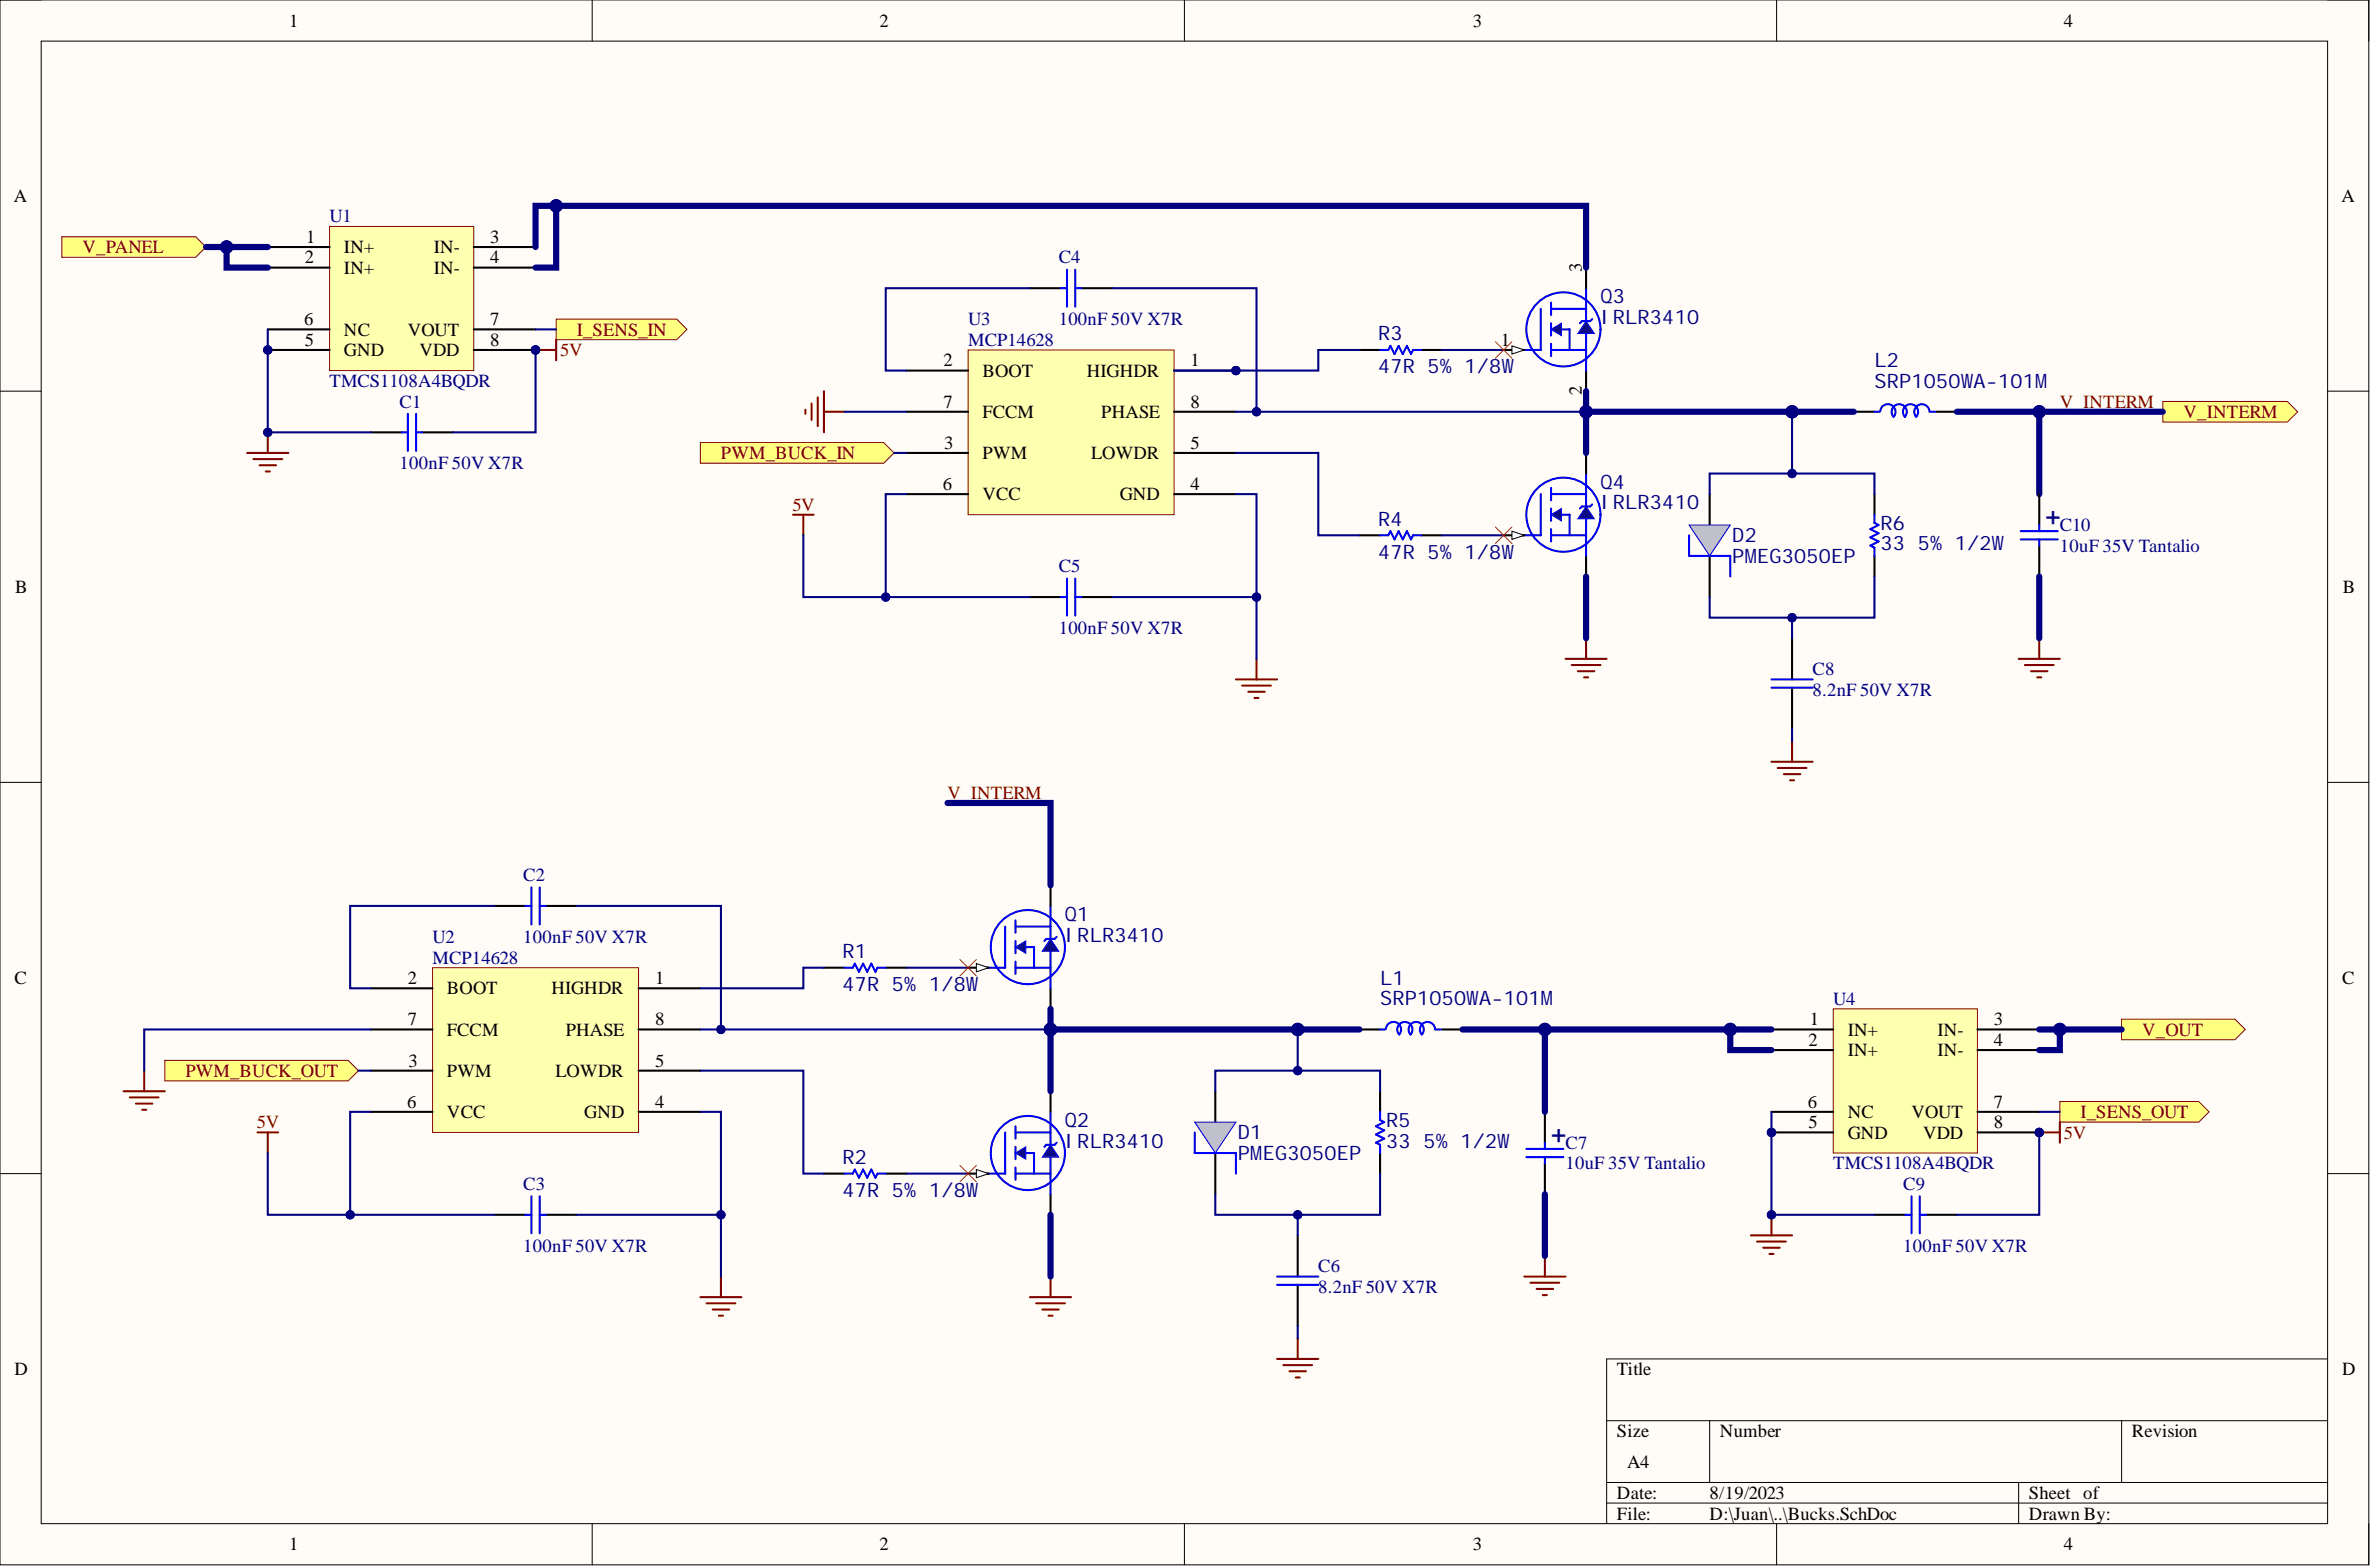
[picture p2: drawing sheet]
<svg xmlns="http://www.w3.org/2000/svg" width="292mm" height="193mm" viewBox="0 0 292 193" stroke-linecap="round" stroke-linejoin="round" font-family="sans-serif">
<defs><g id="words">
<g font-size="3.2" fill="#000080">
<text x="252" y="64.7">+</text>
<text x="191.1" y="140.7">+</text>
</g>
<g font-size="2.5" fill="#000080">
<text x="169.8" y="41.9">R3</text>
<text x="197.2" y="37.4">Q3</text>
<text x="197.2" y="39.9">IRLR3410</text>
<text x="169.8" y="46">47R 5% 1/8W</text>
<text x="230.9" y="45.2">L2</text>
<text x="230.9" y="47.7">SRP1050WA-101M</text>
<text x="169.8" y="64.7">R4</text>
<text x="197.2" y="60.2">Q4</text>
<text x="197.2" y="62.7">IRLR3410</text>
<text x="231.7" y="65.2">R6</text>
<text x="169.8" y="68.8">47R 5% 1/8W</text>
<text x="213.4" y="66.8">D2</text>
<text x="213.4" y="69.3">PMEG3050EP</text>
<text x="231.7" y="67.8">33</text>
<text x="236.3" y="67.8">5% 1/2W</text>
<text x="131.2" y="113.4">Q1</text>
<text x="103.8" y="118">R1</text>
<text x="131.2" y="116">IRLR3410</text>
<text x="103.8" y="122">47R 5% 1/8W</text>
<text x="170" y="121.3">L1</text>
<text x="170" y="123.8">SRP1050WA-101M</text>
<text x="103.8" y="143.3">R2</text>
<text x="131.2" y="138.8">Q2</text>
<text x="131.2" y="141.3">IRLR3410</text>
<text x="152.5" y="140.3">D1</text>
<text x="152.5" y="142.8">PMEG3050EP</text>
<text x="170.8" y="138.8">R5</text>
<text x="170.8" y="141.3">33</text>
<text x="175.4" y="141.3">5% 1/2W</text>
<text x="103.8" y="147.4">47R 5% 1/8W</text>
</g>
<g font-size="2.3">
<text x="35.6" y="3.3">1</text>
<text x="108.4" y="3.3">2</text>
<text x="181.4" y="3.3">3</text>
<text x="254.3" y="3.3">4</text>
<text x="1.7" y="24.8">A</text>
<text x="37.7" y="29.9">1</text>
<text x="60.4" y="29.9">3</text>
<text x="288.4" y="24.8">A</text>
<text x="37.6" y="32.4">2</text>
<text x="42.4" y="31.2">IN+</text>
<text x="42.4" y="33.7">IN+</text>
<text x="53.5" y="31.2">IN-</text>
<text x="53.5" y="33.7">IN-</text>
<text x="60.4" y="32.4">4</text>
<text x="194.9" y="33.5" transform="rotate(-90 194.9 33.5)">3</text>
<text x="37.5" y="40.1">6</text>
<text x="42.4" y="41.3">NC</text>
<text x="50.2" y="41.3">VOUT</text>
<text x="60.4" y="40.1">7</text>
<text x="37.6" y="42.6">5</text>
<text x="42.4" y="43.9">GND</text>
<text x="51.7" y="43.9">VDD</text>
<text x="60.4" y="42.6">8</text>
<text x="116.2" y="45.1">2</text>
<text x="121" y="46.4">BOOT</text>
<text x="133.9" y="46.4">HIGHDR</text>
<text x="146.7" y="45.1">1</text>
<text x="184.9" y="42.6">1</text>
<text x="116.2" y="50.2">7</text>
<text x="121" y="51.5">FCCM</text>
<text x="135.7" y="51.5">PHASE</text>
<text x="146.7" y="50.2">8</text>
<text x="194.9" y="48.7" transform="rotate(-90 194.9 48.7)">2</text>
<text x="116.3" y="55.3">3</text>
<text x="121" y="56.5">PWM</text>
<text x="134.4" y="56.5">LOWDR</text>
<text x="146.7" y="55.3">5</text>
<text x="116.1" y="60.3">6</text>
<text x="121" y="61.6">VCC</text>
<text x="138" y="61.6">GND</text>
<text x="146.7" y="60.3">4</text>
<text x="1.9" y="73">B</text>
<text x="288.6" y="73">B</text>
<text x="1.8" y="121.2">C</text>
<text x="50.2" y="121.2">2</text>
<text x="55.1" y="122.5">BOOT</text>
<text x="67.9" y="122.5">HIGHDR</text>
<text x="80.7" y="121.2">1</text>
<text x="288.5" y="121.2">C</text>
<text x="50.2" y="126.3">7</text>
<text x="50.3" y="131.3">3</text>
<text x="55.1" y="127.5">FCCM</text>
<text x="69.7" y="127.5">PHASE</text>
<text x="80.7" y="131.3">5</text>
<text x="80.7" y="126.3">8</text>
<text x="222.8" y="128.8">2</text>
<text x="223" y="126.3">1</text>
<text x="227.6" y="127.5">IN+</text>
<text x="227.6" y="130.1">IN+</text>
<text x="238.7" y="127.5">IN-</text>
<text x="238.7" y="130.1">IN-</text>
<text x="245.6" y="126.3">3</text>
<text x="245.6" y="128.8">4</text>
<text x="50.2" y="136.4">6</text>
<text x="55.1" y="132.6">PWM</text>
<text x="55.1" y="137.7">VCC</text>
<text x="68.4" y="132.6">LOWDR</text>
<text x="72" y="137.7">GND</text>
<text x="80.7" y="136.4">4</text>
<text x="222.7" y="136.4">6</text>
<text x="227.6" y="137.7">NC</text>
<text x="235.5" y="137.7">VOUT</text>
<text x="245.6" y="136.4">7</text>
<text x="222.8" y="138.9">5</text>
<text x="227.6" y="140.2">GND</text>
<text x="236.9" y="140.2">VDD</text>
<text x="245.6" y="138.9">8</text>
<text x="1.8" y="169.4">D</text>
<text x="199.2" y="169.4">Title</text>
<text x="288.5" y="169.4">D</text>
<text x="199.2" y="177">Size</text>
<text x="211.9" y="177">Number</text>
<text x="262.6" y="177">Revision</text>
<text x="199.2" y="184.6">Date:</text>
<text x="200.5" y="180.8">A4</text>
<text x="210.6" y="184.6">8/19/2023</text>
<text x="250" y="184.6">Sheet of</text>
<text x="35.6" y="190.9">1</text>
<text x="108.4" y="190.9">2</text>
<text x="181.4" y="190.9">3</text>
<text x="199.2" y="187.1">File:</text>
<text x="210.6" y="187.1">D:\Juan\..\Bucks.SchDoc</text>
<text x="250" y="187.1">Drawn By:</text>
<text x="254.3" y="190.9">4</text>
</g>
<g font-size="2.3" fill="#000080">
<text x="40.6" y="27.4">U1</text>
<text x="130.4" y="32.4">C4</text>
<text x="119.3" y="40.1">U3</text>
<text x="130.4" y="40.1">100nF 50V X7R</text>
<text x="40.6" y="47.7">TMCS1108A4BQDR</text>
<text x="119.3" y="42.6">MCP14628</text>
<text x="49.2" y="50.2">C1</text>
<text x="49.2" y="57.8">100nF 50V X7R</text>
<text x="253.8" y="65.4">C10</text>
<text x="130.4" y="70.5">C5</text>
<text x="253.8" y="67.9">10uF 35V Tantalio</text>
<text x="130.4" y="78.1">100nF 50V X7R</text>
<text x="223.3" y="83.2">C8</text>
<text x="223.3" y="85.7">8.2nF 50V X7R</text>
<text x="64.5" y="108.5">C2</text>
<text x="53.3" y="116.1">U2</text>
<text x="53.3" y="118.7">MCP14628</text>
<text x="64.5" y="116.1">100nF 50V X7R</text>
<text x="225.9" y="123.7">U4</text>
<text x="192.9" y="141.5">C7</text>
<text x="64.5" y="146.6">C3</text>
<text x="192.9" y="144">10uF 35V Tantalio</text>
<text x="225.9" y="144">TMCS1108A4BQDR</text>
<text x="234.5" y="146.6">C9</text>
<text x="64.5" y="154.2">100nF 50V X7R</text>
<text x="234.5" y="154.2">100nF 50V X7R</text>
<text x="162.4" y="156.7">C6</text>
<text x="162.4" y="159.2">8.2nF 50V X7R</text>
</g>
<g font-size="2.3" fill="#800000">
<text x="10.2" y="31.2">V_PANEL</text>
<text x="71.1" y="41.3">I_SENS_IN</text>
<text x="69" y="43.9">5V</text>
<text x="253.8" y="50.2">V_INTERM</text>
<text x="269" y="51.5">V_INTERM</text>
<text x="88.8" y="56.5">PWM_BUCK_IN</text>
<text x="97.6" y="62.9">5V</text>
<text x="116.7" y="98.4">V_INTERM</text>
<text x="263.9" y="127.5">V_OUT</text>
<text x="22.8" y="132.6">PWM_BUCK_OUT</text>
<text x="256.3" y="137.7">I_SENS_OUT</text>
<text x="31.6" y="138.9">5V</text>
<text x="254.3" y="140.2">5V</text>
</g>
</g></defs>
<path d="M0 0h291.8v192.7h-291.8z" fill-rule="evenodd" fill="#fffcf8"/>
<path d="M0 0h291.8v192.7h-291.8z" fill="none" stroke="#000" stroke-width=".12"/>
<path d="M5.1 5.1h281.7v182.5h-281.7z" fill-rule="evenodd" fill="#fffcf8"/>
<g fill="none" stroke="#000" stroke-width=".12">
<path d="M0 0h5.1M73 0v5.1M145.9 0v5.1M218.9 0v5.1M286.8 0h5v5.1M5.1 5.1h281.7v182.5h-281.7zM0 48.2h5.1M286.8 48.2h5M0 96.3h5.1M286.8 96.3h5M0 144.5h5.1M286.8 144.5h5"/>
<path d="M197.9 175h88.9M210.6 175v7.6M261.4 175v7.6M286.8 167.3h-88.9v20.3M73 187.6v5.1M145.9 187.6v5.1M197.9 182.6h88.9M197.9 185.1h88.9M218.9 187.6v5.1M248.7 182.6v5M291.8 187.6v5.1"/>
</g>
<path d="M53.3 119.2h25.4v20.3h-25.4z" fill-rule="evenodd" fill="#ffffb0"/>
<path d="M53.3 119.2h25.4v20.3h-25.4z" fill="none" stroke="#800000" stroke-width=".12"/>
<path d="M45.7 121.7h7.6M45.7 131.8h7.6M45.7 136.9h7.6M45.7 126.8h7.6M78.7 121.7h7.6M78.7 131.8h7.6M78.7 136.9h7.6M78.7 126.8h7.6M149.7 134.4v3.8M167.5 126.8h2.5M177.6 126.8h2.6" fill="none" stroke="#000" stroke-width=".25"/>
<path d="M170 126.8h.7M170.7 126.7a.94 .94 0 0 1 1.3-.8 .94 .94 0 0 1 .4 1.5 .93 .93 0 0 1 0-1.3 .93 .93 0 0 1 1.3 0 .93 .93 0 0 1 .1 1.3M175.2 127.4a.94 .94 0 0 0-.1-1.3 .94 .94 0 0 0-1.3 0 .94 .94 0 0 0 0 1.3M176.8 126.8a.94 .94 0 0 0-1.3-.9 .94 .94 0 0 0-.3 1.5M176.9 126.8h.6" fill="none" stroke="#00f" stroke-width=".25"/>
<path d="M147.2 138.2h5.1l-2.6 3.8z" fill="#c0c0c0"/>
<path d="M147.2 138.2h5.1l-2.6 3.8z" fill="none" stroke="#00f" stroke-width=".12"/>
<path d="M149.7 142v5.1" fill="none" stroke="#000" stroke-width=".25"/>
<path d="M147.2 139.5v2.5h5.1v2.5" fill="none" stroke="#00f" stroke-width=".25"/>
<g fill="none" stroke="#800000" stroke-width=".25">
<path d="M31.7 139.5h2.6M33 139.5v2.5M86.3 159.7h5.1M88.8 157.2v2.5M126.9 159.7h5.1M129.4 157.2v2.5M187.8 157.2h5.1M188.5 158h3.6M189.3 158.7h2M190.1 159.5h.5M190.3 154.7v2.5M87 160.5h3.6"/>
<path d="M87.8 161.3h2M88.6 162h.5M127.6 160.5h3.6M128.4 161.3h2M129.2 162h.5M157.3 167.3h5.1M158.1 168.1h3.5M158.9 168.9h2M159.6 169.6h.5M159.9 164.8v2.5"/>
</g>
<circle cx="152.3" cy="45.6" r=".51" fill="#000080"/>
<circle cx="152.3" cy="45.6" r=".51" fill="none" stroke="#000080" stroke-width=".12"/>
<path d="M119.3 43.1h25.3v20.3h-25.3z" fill-rule="evenodd" fill="#ffffb0"/>
<path d="M119.3 43.1h25.3v20.3h-25.3z" fill="none" stroke="#800000" stroke-width=".12"/>
<path d="M144.6 45.6h7.7" fill="none" stroke="#000" stroke-width=".25"/>
<circle cx="152.3" cy="45.6" r=".51" fill="#000080"/>
<circle cx="152.3" cy="45.6" r=".51" fill="none" stroke="#000080" stroke-width=".12"/>
<path d="M111.7 45.6h7.6M111.7 55.8h7.6M111.7 50.7h7.6M144.6 55.8h7.7M144.6 50.7h7.7M228.4 50.7h2.5M238.5 50.7h2.6M111.7 60.8h7.6M144.6 60.8h7.7" fill="none" stroke="#000" stroke-width=".25"/>
<path d="M230.9 50.7h.7M231.6 50.6a.94 .94 0 0 1 1.3-.8 .94 .94 0 0 1 .4 1.5M234.7 51.3a.94 .94 0 0 0-.1-1.3 .94 .94 0 0 0-1.3 0 .94 .94 0 0 0 0 1.3M236.1 51.3a.94 .94 0 0 0-.1-1.3 .94 .94 0 0 0-1.3 0 .94 .94 0 0 0 0 1.3M237.7 50.7a.94 .94 0 0 0-1.3-.9 .94 .94 0 0 0-.3 1.5M237.8 50.7h.6" fill="none" stroke="#00f" stroke-width=".25"/>
<g fill="none" stroke="#800000" stroke-width=".25">
<path d="M66 43.1h2.5M68.5 41.8v2.6M97.7 63.4h2.5M99 63.4v2.5M195.4 78.6v2.5M251.2 78.6v2.5M152.3 83.7h5M153 84.4h3.6M153.8 85.2h2M154.5 86h.6M154.8 81.1v2.6M192.9 81.1h5"/>
<path d="M193.6 81.9h3.6M194.4 82.7h2M195.1 83.4h.6M248.7 81.1h5.1M249.5 81.9h3.5M250.2 82.7h2M251 83.4h.5"/>
</g>
<circle cx="66" cy="43.1" r=".51" fill="#000080"/>
<circle cx="66" cy="43.1" r=".51" fill="none" stroke="#000080" stroke-width=".12"/>
<path d="M30.5 55.8h5M31.2 56.5h3.6M32 57.3h2M32.7 58.1h.5M33 53.2v2.6" fill="none" stroke="#800000" stroke-width=".25"/>
<circle cx="33" cy="53.2" r=".51" fill="#000080"/>
<circle cx="33" cy="53.2" r=".51" fill="none" stroke="#000080" stroke-width=".12"/>
<g fill="none" stroke="#00f" stroke-width=".25">
<path d="M189.8 38v5.1h-2.3M191.1 37.3v1.5M191.1 39.8v1.5M191.1 42.3v1.6M191.1 40.6h2.3"/>
<circle cx="192.6" cy="40.6" r="4.6"/>
</g>
<path d="M185.2 43.1h2.6M195.4 45.6v2.6" fill="none" stroke="#000" stroke-width=".25"/>
<path d="M186.3 42.6l1.5 .5-1.5 .5z" fill="#f8fcff"/>
<path d="M186.3 42.6l1.5 .5-1.5 .5z" fill="none" stroke="#000" stroke-width=".12"/>
<path d="M191.1 38h4.3M195.4 35.5v10.1M191.1 43.1h4.3M193.4 40.6v2.5" fill="none" stroke="#00f" stroke-width=".25"/>
<path d="M191.1 40.6l1.3-.8v1.5z" fill="#11037f"/>
<path d="M191.1 40.6l1.3-.8v1.5z" fill="none" stroke="#00f" stroke-width=".12"/>
<path d="M195.4 39.5l1 1.6h-2z" fill="#11037f"/>
<path d="M195.4 39.5l1 1.6h-2z" fill="none" stroke="#00f" stroke-width=".12"/>
<g fill="none" stroke="#00f" stroke-width=".25">
<path d="M196.2 39.3l-.3 .2h-1l-.3 .3M189.8 60.8v5.1h-2.3M191.1 60.1v1.5M191.1 62.6v1.5M191.1 65.2v1.5M191.1 63.4h2.3"/>
<circle cx="192.6" cy="63.4" r="4.6"/>
</g>
<path d="M195.4 33v2.5M185.2 65.9h2.6M195.4 68.5v2.5" fill="none" stroke="#000" stroke-width=".25"/>
<path d="M186.3 65.4l1.5 .5-1.5 .5z" fill="#f8fcff"/>
<path d="M186.3 65.4l1.5 .5-1.5 .5z" fill="none" stroke="#000" stroke-width=".12"/>
<path d="M195.4 58.3v10.2M191.1 60.8h4.3M191.1 65.9h4.3M193.4 63.4v2.5" fill="none" stroke="#00f" stroke-width=".25"/>
<path d="M191.1 63.4l1.3-.8v1.5z" fill="#11037f"/>
<path d="M191.1 63.4l1.3-.8v1.5z" fill="none" stroke="#00f" stroke-width=".12"/>
<path d="M195.4 62.4l1 1.5h-2z" fill="#11037f"/>
<path d="M195.4 62.4l1 1.5h-2z" fill="none" stroke="#00f" stroke-width=".12"/>
<g fill="none" stroke="#00f" stroke-width=".25">
<path d="M196.2 62.1l-.3 .3h-1l-.3 .2M123.8 139.5v5h-2.2M125.1 138.7v1.5M125.1 141.2v1.6M125.1 143.8v1.5M125.1 142h2.3"/>
<circle cx="126.6" cy="142" r="4.6"/>
</g>
<path d="M195.4 55.8v2.5M119.3 144.5h2.5M129.4 147.1v2.5" fill="none" stroke="#000" stroke-width=".25"/>
<path d="M120.3 144l1.5 .5-1.5 .5z" fill="#f8fcff"/>
<path d="M120.3 144l1.5 .5-1.5 .5z" fill="none" stroke="#000" stroke-width=".12"/>
<path d="M125.1 139.5h4.3M129.4 136.9v10.2M125.1 144.5h4.3M127.4 142v2.5" fill="none" stroke="#00f" stroke-width=".25"/>
<path d="M125.1 142l1.3-.8v1.6z" fill="#11037f"/>
<path d="M125.1 142l1.3-.8v1.6z" fill="none" stroke="#00f" stroke-width=".12"/>
<path d="M129.4 141l1 1.5h-2z" fill="#11037f"/>
<path d="M129.4 141l1 1.5h-2z" fill="none" stroke="#00f" stroke-width=".12"/>
<g fill="none" stroke="#00f" stroke-width=".25">
<path d="M123.8 114.1v5.1h-2.2M125.1 113.3v1.6M125.1 115.9v1.5M125.1 118.4v1.5M125.1 116.6h2.3M130.2 140.7l-.3 .3h-1l-.2 .2"/>
<circle cx="126.6" cy="116.6" r="4.6"/>
</g>
<path d="M119.3 119.2h2.5M129.4 121.7v2.5M129.4 134.4v2.5" fill="none" stroke="#000" stroke-width=".25"/>
<path d="M120.3 118.7l1.5 .5-1.5 .5z" fill="#f8fcff"/>
<path d="M120.3 118.7l1.5 .5-1.5 .5z" fill="none" stroke="#000" stroke-width=".12"/>
<path d="M125.1 114.1h4.3M125.1 119.2h4.3M127.4 116.6v2.6M129.4 111.6v10.1" fill="none" stroke="#00f" stroke-width=".25"/>
<path d="M125.1 116.6l1.3-.7v1.5z" fill="#11037f"/>
<path d="M125.1 116.6l1.3-.7v1.5z" fill="none" stroke="#00f" stroke-width=".12"/>
<path d="M129.4 115.6l1 1.5h-2z" fill="#11037f"/>
<path d="M129.4 115.6l1 1.5h-2z" fill="none" stroke="#00f" stroke-width=".12"/>
<path d="M130.2 115.4l-.3 .2h-1l-.2 .3" fill="none" stroke="#00f" stroke-width=".25"/>
<path d="M129.4 109v2.6" fill="none" stroke="#000" stroke-width=".25"/>
<path d="M99.2 50.5v.5M100 49.7v2M100.7 48.9v3.6M101.5 48.2v5M101.5 50.7h2.5M15.2 134.4h5.1M16 135.1h3.5M16.7 135.9h2.1M17.5 136.7h.5M17.8 131.8v2.6" fill="none" stroke="#800000" stroke-width=".25"/>
<path d="M7.6 29.2h16.5l1.3 1.2-1.3 1.3h-16.5z" fill-rule="evenodd" fill="#ffff80"/>
<path d="M7.6 29.2h16.5l1.3 1.2-1.3 1.3h-16.5z" fill="none" stroke="#800000" stroke-width=".12"/>
<path d="M266.5 49.4h15.3l1.3 1.3-1.3 1.3h-15.3z" fill-rule="evenodd" fill="#ffff80"/>
<path d="M266.5 49.4h15.3l1.3 1.3-1.3 1.3h-15.3z" fill="none" stroke="#800000" stroke-width=".12"/>
<path d="M20.3 130.6h22.6l1.3 1.2-1.3 1.3h-22.6z" fill-rule="evenodd" fill="#ffff80"/>
<path d="M20.3 130.6h22.6l1.3 1.2-1.3 1.3h-22.6z" fill="none" stroke="#800000" stroke-width=".12"/>
<path d="M86.3 54.5h22.6l1.2 1.3-1.2 1.2h-22.6z" fill-rule="evenodd" fill="#ffff80"/>
<path d="M86.3 54.5h22.6l1.2 1.3-1.2 1.2h-22.6z" fill="none" stroke="#800000" stroke-width=".12"/>
<path d="M261.4 125.5h13.9l1.3 1.3-1.3 1.2h-13.9z" fill-rule="evenodd" fill="#ffff80"/>
<path d="M261.4 125.5h13.9l1.3 1.3-1.3 1.2h-13.9z" fill="none" stroke="#800000" stroke-width=".12"/>
<path d="M68.5 39.3h14.9l1.2 1.3-1.2 1.2h-14.9z" fill-rule="evenodd" fill="#ffff80"/>
<path d="M68.5 39.3h14.9l1.2 1.3-1.2 1.2h-14.9z" fill="none" stroke="#800000" stroke-width=".12"/>
<path d="M253.8 135.7h17.1l1.3 1.2-1.3 1.3h-17.1z" fill-rule="evenodd" fill="#ffff80"/>
<path d="M253.8 135.7h17.1l1.3 1.2-1.3 1.3h-17.1z" fill="none" stroke="#800000" stroke-width=".12"/>
<path d="M210.6 60.8v3.9M170 134.4v2.5M159.9 152.1v5.1M159.9 158.2v5.1M170 142v2.5" fill="none" stroke="#000" stroke-width=".25"/>
<path d="M170 136.9v1l.5 .3-1 .5 1 .5-1 .5 1 .5-1 .5 .5 .3v1M157.3 157.2h5.1M157.3 158.2h5.1" fill="none" stroke="#00f" stroke-width=".25"/>
<path d="M208.1 64.7h5.1l-2.6 3.8z" fill="#c0c0c0"/>
<path d="M208.1 64.7h5.1l-2.6 3.8z" fill="none" stroke="#00f" stroke-width=".12"/>
<g fill="none" stroke="#000" stroke-width=".25">
<path d="M167.5 43.1h2.5M175.1 43.1h2.5M167.5 65.9h2.5M175.1 65.9h2.5M210.6 68.5v5M220.8 78.6v5.1M230.9 60.8v2.6M230.9 68.5v2.5M220.8 84.7v5.1M101.5 119.2h2.5M109.1 119.2h2.6M101.5 144.5h2.5"/>
<path d="M109.1 144.5h2.6"/>
</g>
<path d="M170 43.1h1l.3-.5 .5 1 .5-1 .5 1 .5-1 .5 1 .3-.5h1M170 65.9h1l.3-.5 .5 1 .5-1 .5 1 .5-1 .5 1 .3-.5h1M208.1 65.9v2.6h5.1v2.5M230.9 63.4v1l.5 .3-1 .5 1 .5-1 .5 1 .5-1 .5 .5 .2v1.1M218.2 83.7h5.1M218.2 84.7h5.1M104 119.2h1.1l.2-.5 .5 1 .5-1 .5 1 .5-1 .6 1 .2-.5h1M104 144.5h1.1l.2-.5 .5 1 .5-1 .5 1 .5-1 .6 1 .2-.5h1" fill="none" stroke="#00f" stroke-width=".25"/>
<path d="M218.2 93.8h5.1M219 94.6h3.6M219.8 95.3h2M220.5 96.1h.5M220.8 91.3v2.5" fill="none" stroke="#800000" stroke-width=".25"/>
<circle cx="33" cy="43.1" r=".51" fill="#000080"/>
<circle cx="33" cy="43.1" r=".51" fill="none" stroke="#000080" stroke-width=".12"/>
<circle cx="66" cy="43.1" r=".51" fill="#000080"/>
<circle cx="66" cy="43.1" r=".51" fill="none" stroke="#000080" stroke-width=".12"/>
<path d="M40.6 27.9h17.8v17.7h-17.8z" fill-rule="evenodd" fill="#ffffb0"/>
<path d="M40.6 27.9h17.8v17.7h-17.8z" fill="none" stroke="#800000" stroke-width=".12"/>
<path d="M33 30.4h7.6M33 33h7.6M58.4 30.4h7.6M58.4 33h7.6M33 43.1h7.6" fill="none" stroke="#000" stroke-width=".25"/>
<circle cx="33" cy="43.1" r=".51" fill="#000080"/>
<circle cx="33" cy="43.1" r=".51" fill="none" stroke="#000080" stroke-width=".12"/>
<path d="M33 40.6h7.6M58.4 40.6h7.6M58.4 43.1h7.6" fill="none" stroke="#000" stroke-width=".25"/>
<circle cx="66" cy="43.1" r=".51" fill="#000080"/>
<circle cx="66" cy="43.1" r=".51" fill="none" stroke="#000080" stroke-width=".12"/>
<path d="M251.2 139.5h2.6M253.8 138.2v2.5" fill="none" stroke="#800000" stroke-width=".25"/>
<circle cx="251.2" cy="139.5" r=".51" fill="#000080"/>
<circle cx="251.2" cy="139.5" r=".51" fill="none" stroke="#000080" stroke-width=".12"/>
<path d="M215.7 152.1h5.1M216.5 152.9h3.5M217.2 153.7h2.1M218 154.4h.5M218.2 149.6v2.5" fill="none" stroke="#800000" stroke-width=".25"/>
<circle cx="218.2" cy="149.6" r=".51" fill="#000080"/>
<circle cx="218.2" cy="149.6" r=".51" fill="none" stroke="#000080" stroke-width=".12"/>
<circle cx="218.2" cy="139.5" r=".51" fill="#000080"/>
<circle cx="218.2" cy="139.5" r=".51" fill="none" stroke="#000080" stroke-width=".12"/>
<circle cx="251.2" cy="139.5" r=".51" fill="#000080"/>
<circle cx="251.2" cy="139.5" r=".51" fill="none" stroke="#000080" stroke-width=".12"/>
<path d="M225.9 124.2h17.7v17.8h-17.7z" fill-rule="evenodd" fill="#ffffb0"/>
<path d="M225.9 124.2h17.7v17.8h-17.7z" fill="none" stroke="#800000" stroke-width=".12"/>
<path d="M218.2 126.8h7.7M218.2 129.3h7.7M218.2 139.5h7.7M243.6 126.8h7.6M243.6 129.3h7.6" fill="none" stroke="#000" stroke-width=".25"/>
<circle cx="218.2" cy="139.5" r=".51" fill="#000080"/>
<circle cx="218.2" cy="139.5" r=".51" fill="none" stroke="#000080" stroke-width=".12"/>
<path d="M218.2 136.9h7.7M243.6 136.9h7.6M243.6 139.5h7.6" fill="none" stroke="#000" stroke-width=".25"/>
<circle cx="251.2" cy="139.5" r=".51" fill="#000080"/>
<circle cx="251.2" cy="139.5" r=".51" fill="none" stroke="#000080" stroke-width=".12"/>
<g fill="none" stroke="#000" stroke-width=".25">
<path d="M126.9 35.5h3.8M133.2 35.5h3.8M45.7 53.2h3.8M52 53.2h3.8M126.9 73.5h3.8M133.2 73.5h3.8M60.9 111.6h3.8M67.2 111.6h3.9M190.3 136.9v3.8M60.9 149.6h3.8M67.2 149.6h3.9M190.3 143.3v3.8"/>
<path d="M230.9 149.6h3.8M237.3 149.6h3.8"/>
</g>
<g fill="none" stroke="#00f" stroke-width=".25">
<path d="M130.7 35.5h.8M131.5 33.2v4.6M132.5 35.5h.7M132.5 33.2v4.6M49.5 53.2h.7M50.2 51v4.5M51.3 53.2h.7M51.3 51v4.5M130.7 73.5h.8M131.5 71.2v4.6M132.5 71.2v4.6M132.5 73.5h.7"/>
<path d="M64.7 111.6h.8M65.5 109.3v4.5M66.5 109.3v4.5M66.5 111.6h.7M64.7 149.6h.8M65.5 147.3v4.6M66.5 149.6h.7M66.5 147.3v4.6M188 142.5h4.6M188 141.5h4.6M190.3 140.7v.8M190.3 142.5v.8"/>
<path d="M234.7 149.6h.8M235.5 147.3v4.6M236.5 149.6h.8M236.5 147.3v4.6"/>
</g>
<path d="M129.4 149.6v7.6" fill="none" stroke="#000080" stroke-width=".76"/>
<path d="M71.1 149.6h17.7" fill="none" stroke="#000080" stroke-width=".25"/>
<circle cx="88.8" cy="149.6" r=".51" fill="#000080"/>
<circle cx="88.8" cy="149.6" r=".51" fill="none" stroke="#000080" stroke-width=".12"/>
<path d="M45.7 136.9h-2.6v12.7h17.8" fill="none" stroke="#000080" stroke-width=".25"/>
<circle cx="43.1" cy="149.6" r=".51" fill="#000080"/>
<circle cx="43.1" cy="149.6" r=".51" fill="none" stroke="#000080" stroke-width=".12"/>
<path d="M60.9 111.6h-17.8v10.1h2.6M71.1 111.6h17.7v15.2" fill="none" stroke="#000080" stroke-width=".25"/>
<circle cx="88.8" cy="126.8" r=".51" fill="#000080"/>
<circle cx="88.8" cy="126.8" r=".51" fill="none" stroke="#000080" stroke-width=".12"/>
<path d="M33 142v7.6h10.1" fill="none" stroke="#000080" stroke-width=".25"/>
<circle cx="43.1" cy="149.6" r=".51" fill="#000080"/>
<circle cx="43.1" cy="149.6" r=".51" fill="none" stroke="#000080" stroke-width=".12"/>
<path d="M116.7 98.9h12.7v10.1M251.2 126.8h2.6v2.5h-2.6" fill="none" stroke="#000080" stroke-width=".76"/>
<circle cx="253.8" cy="126.8" r=".76" fill="#000080"/>
<circle cx="253.8" cy="126.8" r=".76" fill="none" stroke="#000080" stroke-width=".12"/>
<path d="M253.8 126.8h7.6" fill="none" stroke="#000080" stroke-width=".76"/>
<circle cx="253.8" cy="126.8" r=".76" fill="#000080"/>
<circle cx="253.8" cy="126.8" r=".76" fill="none" stroke="#000080" stroke-width=".12"/>
<path d="M33 30.4h-5.1v2.6h5.1M195.4 71v7.6" fill="none" stroke="#000080" stroke-width=".76"/>
<circle cx="27.9" cy="30.4" r=".76" fill="#000080"/>
<circle cx="27.9" cy="30.4" r=".76" fill="none" stroke="#000080" stroke-width=".12"/>
<path d="M137 73.5h17.8" fill="none" stroke="#000080" stroke-width=".25"/>
<circle cx="154.8" cy="73.5" r=".51" fill="#000080"/>
<circle cx="154.8" cy="73.5" r=".51" fill="none" stroke="#000080" stroke-width=".12"/>
<path d="M111.7 60.8h-2.6v12.7h17.8" fill="none" stroke="#000080" stroke-width=".25"/>
<circle cx="109.1" cy="73.5" r=".51" fill="#000080"/>
<circle cx="109.1" cy="73.5" r=".51" fill="none" stroke="#000080" stroke-width=".12"/>
<path d="M126.9 35.5h-17.8v10.1h2.6M99 65.9v7.6h10.1" fill="none" stroke="#000080" stroke-width=".25"/>
<circle cx="109.1" cy="73.5" r=".51" fill="#000080"/>
<circle cx="109.1" cy="73.5" r=".51" fill="none" stroke="#000080" stroke-width=".12"/>
<path d="M66 30.4v-5.1h2.5v7.7h-2.5" fill="none" stroke="#000080" stroke-width=".76"/>
<circle cx="68.5" cy="25.3" r=".76" fill="#000080"/>
<circle cx="68.5" cy="25.3" r=".76" fill="none" stroke="#000080" stroke-width=".12"/>
<path d="M104 50.7h7.7M45.7 126.8h-27.9v5" fill="none" stroke="#000080" stroke-width=".25"/>
<path d="M25.4 30.4h2.5" fill="none" stroke="#000080" stroke-width=".76"/>
<circle cx="27.9" cy="30.4" r=".76" fill="#000080"/>
<circle cx="27.9" cy="30.4" r=".76" fill="none" stroke="#000080" stroke-width=".12"/>
<path d="M110.1 55.8h1.6M44.2 131.8h1.5M159.9 149.6v2.5M159.9 163.3v1.5" fill="none" stroke="#000080" stroke-width=".25"/>
<circle cx="159.9" cy="149.6" r=".51" fill="#000080"/>
<circle cx="159.9" cy="149.6" r=".51" fill="none" stroke="#000080" stroke-width=".12"/>
<path d="M251.2 50.7v10.1" fill="none" stroke="#000080" stroke-width=".76"/>
<circle cx="251.2" cy="50.7" r=".76" fill="#000080"/>
<circle cx="251.2" cy="50.7" r=".76" fill="none" stroke="#000080" stroke-width=".12"/>
<path d="M220.8 76.1v2.5M220.8 89.8v1.5" fill="none" stroke="#000080" stroke-width=".25"/>
<circle cx="220.8" cy="76.1" r=".51" fill="#000080"/>
<circle cx="220.8" cy="76.1" r=".51" fill="none" stroke="#000080" stroke-width=".12"/>
<path d="M195.4 48.2v7.6" fill="none" stroke="#000080" stroke-width=".76"/>
<circle cx="195.4" cy="50.7" r=".76" fill="#000080"/>
<circle cx="195.4" cy="50.7" r=".76" fill="none" stroke="#000080" stroke-width=".12"/>
<path d="M86.3 136.9h2.5v20.3" fill="none" stroke="#000080" stroke-width=".25"/>
<circle cx="88.8" cy="149.6" r=".51" fill="#000080"/>
<circle cx="88.8" cy="149.6" r=".51" fill="none" stroke="#000080" stroke-width=".12"/>
<path d="M170 144.5v5.1h-20.3v-2.5" fill="none" stroke="#000080" stroke-width=".25"/>
<circle cx="159.9" cy="149.6" r=".51" fill="#000080"/>
<circle cx="159.9" cy="149.6" r=".51" fill="none" stroke="#000080" stroke-width=".12"/>
<path d="M149.7 134.4v-2.6h20.3v2.6" fill="none" stroke="#000080" stroke-width=".25"/>
<circle cx="159.9" cy="131.8" r=".51" fill="#000080"/>
<circle cx="159.9" cy="131.8" r=".51" fill="none" stroke="#000080" stroke-width=".12"/>
<path d="M230.9 71v5.1h-20.3v-2.6" fill="none" stroke="#000080" stroke-width=".25"/>
<circle cx="220.8" cy="76.1" r=".51" fill="#000080"/>
<circle cx="220.8" cy="76.1" r=".51" fill="none" stroke="#000080" stroke-width=".12"/>
<path d="M210.6 60.8v-2.5h20.3v2.5" fill="none" stroke="#000080" stroke-width=".25"/>
<circle cx="220.8" cy="58.3" r=".51" fill="#000080"/>
<circle cx="220.8" cy="58.3" r=".51" fill="none" stroke="#000080" stroke-width=".12"/>
<path d="M195.4 50.7h33" fill="none" stroke="#000080" stroke-width=".76"/>
<circle cx="220.8" cy="50.7" r=".76" fill="#000080"/>
<circle cx="220.8" cy="50.7" r=".76" fill="none" stroke="#000080" stroke-width=".12"/>
<circle cx="195.4" cy="50.7" r=".76" fill="#000080"/>
<circle cx="195.4" cy="50.7" r=".76" fill="none" stroke="#000080" stroke-width=".12"/>
<path d="M220.8 50.7v7.6" fill="none" stroke="#000080" stroke-width=".25"/>
<circle cx="220.8" cy="58.3" r=".51" fill="#000080"/>
<circle cx="220.8" cy="58.3" r=".51" fill="none" stroke="#000080" stroke-width=".12"/>
<circle cx="220.8" cy="50.7" r=".76" fill="#000080"/>
<circle cx="220.8" cy="50.7" r=".76" fill="none" stroke="#000080" stroke-width=".12"/>
<path d="M167.5 43.1h-5.1v2.5h-17.8" fill="none" stroke="#000080" stroke-width=".25"/>
<circle cx="152.3" cy="45.6" r=".51" fill="#000080"/>
<circle cx="152.3" cy="45.6" r=".51" fill="none" stroke="#000080" stroke-width=".12"/>
<path d="M152.3 55.8h10.1v10.1h5.1M177.6 43.1h7.6M177.6 65.9h7.6" fill="none" stroke="#000080" stroke-width=".25"/>
<path d="M129.4 126.8h38.1" fill="none" stroke="#000080" stroke-width=".76"/>
<circle cx="159.9" cy="126.8" r=".76" fill="#000080"/>
<circle cx="159.9" cy="126.8" r=".76" fill="none" stroke="#000080" stroke-width=".12"/>
<circle cx="129.4" cy="126.8" r=".76" fill="#000080"/>
<circle cx="129.4" cy="126.8" r=".76" fill="none" stroke="#000080" stroke-width=".12"/>
<path d="M129.4 126.8v7.6" fill="none" stroke="#000080" stroke-width=".76"/>
<circle cx="129.4" cy="126.8" r=".76" fill="#000080"/>
<circle cx="129.4" cy="126.8" r=".76" fill="none" stroke="#000080" stroke-width=".12"/>
<path d="M129.4 124.2v2.6" fill="none" stroke="#000080" stroke-width=".76"/>
<circle cx="129.4" cy="126.8" r=".76" fill="#000080"/>
<circle cx="129.4" cy="126.8" r=".76" fill="none" stroke="#000080" stroke-width=".12"/>
<path d="M101.5 119.2h-2.5v2.5h-12.7M111.7 119.2h7.6M86.3 131.8h12.7v12.7h2.5M159.9 126.8v5M111.7 144.5h7.6" fill="none" stroke="#000080" stroke-width=".25"/>
<circle cx="159.9" cy="131.8" r=".51" fill="#000080"/>
<circle cx="159.9" cy="131.8" r=".51" fill="none" stroke="#000080" stroke-width=".12"/>
<circle cx="159.9" cy="126.8" r=".76" fill="#000080"/>
<circle cx="159.9" cy="126.8" r=".76" fill="none" stroke="#000080" stroke-width=".12"/>
<path d="M66 40.6h2.5" fill="none" stroke="#000080" stroke-width=".25"/>
<path d="M68.5 25.3h126.9v7.7" fill="none" stroke="#000080" stroke-width=".76"/>
<circle cx="68.5" cy="25.3" r=".76" fill="#000080"/>
<circle cx="68.5" cy="25.3" r=".76" fill="none" stroke="#000080" stroke-width=".12"/>
<path d="M251.2 136.9h2.6" fill="none" stroke="#000080" stroke-width=".25"/>
<path d="M213.2 126.8v2.5h5" fill="none" stroke="#000080" stroke-width=".76"/>
<circle cx="213.2" cy="126.8" r=".76" fill="#000080"/>
<circle cx="213.2" cy="126.8" r=".76" fill="none" stroke="#000080" stroke-width=".12"/>
<path d="M190.3 126.8v10.1" fill="none" stroke="#000080" stroke-width=".76"/>
<circle cx="190.3" cy="126.8" r=".76" fill="#000080"/>
<circle cx="190.3" cy="126.8" r=".76" fill="none" stroke="#000080" stroke-width=".12"/>
<path d="M218.2 136.9v12.7h12.7" fill="none" stroke="#000080" stroke-width=".25"/>
<circle cx="218.2" cy="139.5" r=".51" fill="#000080"/>
<circle cx="218.2" cy="139.5" r=".51" fill="none" stroke="#000080" stroke-width=".12"/>
<circle cx="218.2" cy="149.6" r=".51" fill="#000080"/>
<circle cx="218.2" cy="149.6" r=".51" fill="none" stroke="#000080" stroke-width=".12"/>
<path d="M33 40.6v12.6h12.7" fill="none" stroke="#000080" stroke-width=".25"/>
<circle cx="33" cy="43.1" r=".51" fill="#000080"/>
<circle cx="33" cy="43.1" r=".51" fill="none" stroke="#000080" stroke-width=".12"/>
<circle cx="33" cy="53.2" r=".51" fill="#000080"/>
<circle cx="33" cy="53.2" r=".51" fill="none" stroke="#000080" stroke-width=".12"/>
<path d="M251.2 139.5v10.1h-10.1" fill="none" stroke="#000080" stroke-width=".25"/>
<circle cx="251.2" cy="139.5" r=".51" fill="#000080"/>
<circle cx="251.2" cy="139.5" r=".51" fill="none" stroke="#000080" stroke-width=".12"/>
<path d="M86.3 126.8h43.1" fill="none" stroke="#000080" stroke-width=".25"/>
<circle cx="88.8" cy="126.8" r=".51" fill="#000080"/>
<circle cx="88.8" cy="126.8" r=".51" fill="none" stroke="#000080" stroke-width=".12"/>
<circle cx="129.4" cy="126.8" r=".76" fill="#000080"/>
<circle cx="129.4" cy="126.8" r=".76" fill="none" stroke="#000080" stroke-width=".12"/>
<path d="M66 43.1v10.1h-10.2" fill="none" stroke="#000080" stroke-width=".25"/>
<circle cx="66" cy="43.1" r=".51" fill="#000080"/>
<circle cx="66" cy="43.1" r=".51" fill="none" stroke="#000080" stroke-width=".12"/>
<path d="M137 35.5h17.8v15.2" fill="none" stroke="#000080" stroke-width=".25"/>
<circle cx="154.8" cy="50.7" r=".51" fill="#000080"/>
<circle cx="154.8" cy="50.7" r=".51" fill="none" stroke="#000080" stroke-width=".12"/>
<path d="M152.3 50.7h43.1" fill="none" stroke="#000080" stroke-width=".25"/>
<circle cx="154.8" cy="50.7" r=".51" fill="#000080"/>
<circle cx="154.8" cy="50.7" r=".51" fill="none" stroke="#000080" stroke-width=".12"/>
<circle cx="195.4" cy="50.7" r=".76" fill="#000080"/>
<circle cx="195.4" cy="50.7" r=".76" fill="none" stroke="#000080" stroke-width=".12"/>
<path d="M152.3 60.8h2.5v20.3" fill="none" stroke="#000080" stroke-width=".25"/>
<circle cx="154.8" cy="73.5" r=".51" fill="#000080"/>
<circle cx="154.8" cy="73.5" r=".51" fill="none" stroke="#000080" stroke-width=".12"/>
<path d="M180.2 126.8h38" fill="none" stroke="#000080" stroke-width=".76"/>
<circle cx="213.2" cy="126.8" r=".76" fill="#000080"/>
<circle cx="213.2" cy="126.8" r=".76" fill="none" stroke="#000080" stroke-width=".12"/>
<circle cx="190.3" cy="126.8" r=".76" fill="#000080"/>
<circle cx="190.3" cy="126.8" r=".76" fill="none" stroke="#000080" stroke-width=".12"/>
<path d="M241.1 50.7h25.4M190.3 147.1v7.6" fill="none" stroke="#000080" stroke-width=".76"/>
<path d="M251.2 60.8v3.9M251.2 67.2v3.8" fill="none" stroke="#000" stroke-width=".25"/>
<path d="M248.9 66.4h4.6M248.9 65.4h4.6M251.2 64.7v.7M251.2 66.4v.8" fill="none" stroke="#00f" stroke-width=".25"/>
<circle cx="251.2" cy="50.7" r=".76" fill="#000080"/>
<circle cx="251.2" cy="50.7" r=".76" fill="none" stroke="#000080" stroke-width=".12"/>
<path d="M251.2 71v7.6" fill="none" stroke="#000080" stroke-width=".76"/>
<path d="M184.2 42.1l2.1 2M186.3 42.1l-2.1 2M184.2 64.9l2.1 2M186.3 64.9l-2.1 2M118.3 118.2l2 2M120.3 118.2l-2 2M118.3 143.5l2 2M120.3 143.5l-2 2" fill="none" stroke="#f00" stroke-width=".12"/>
<use href="#words"/>
</svg>
